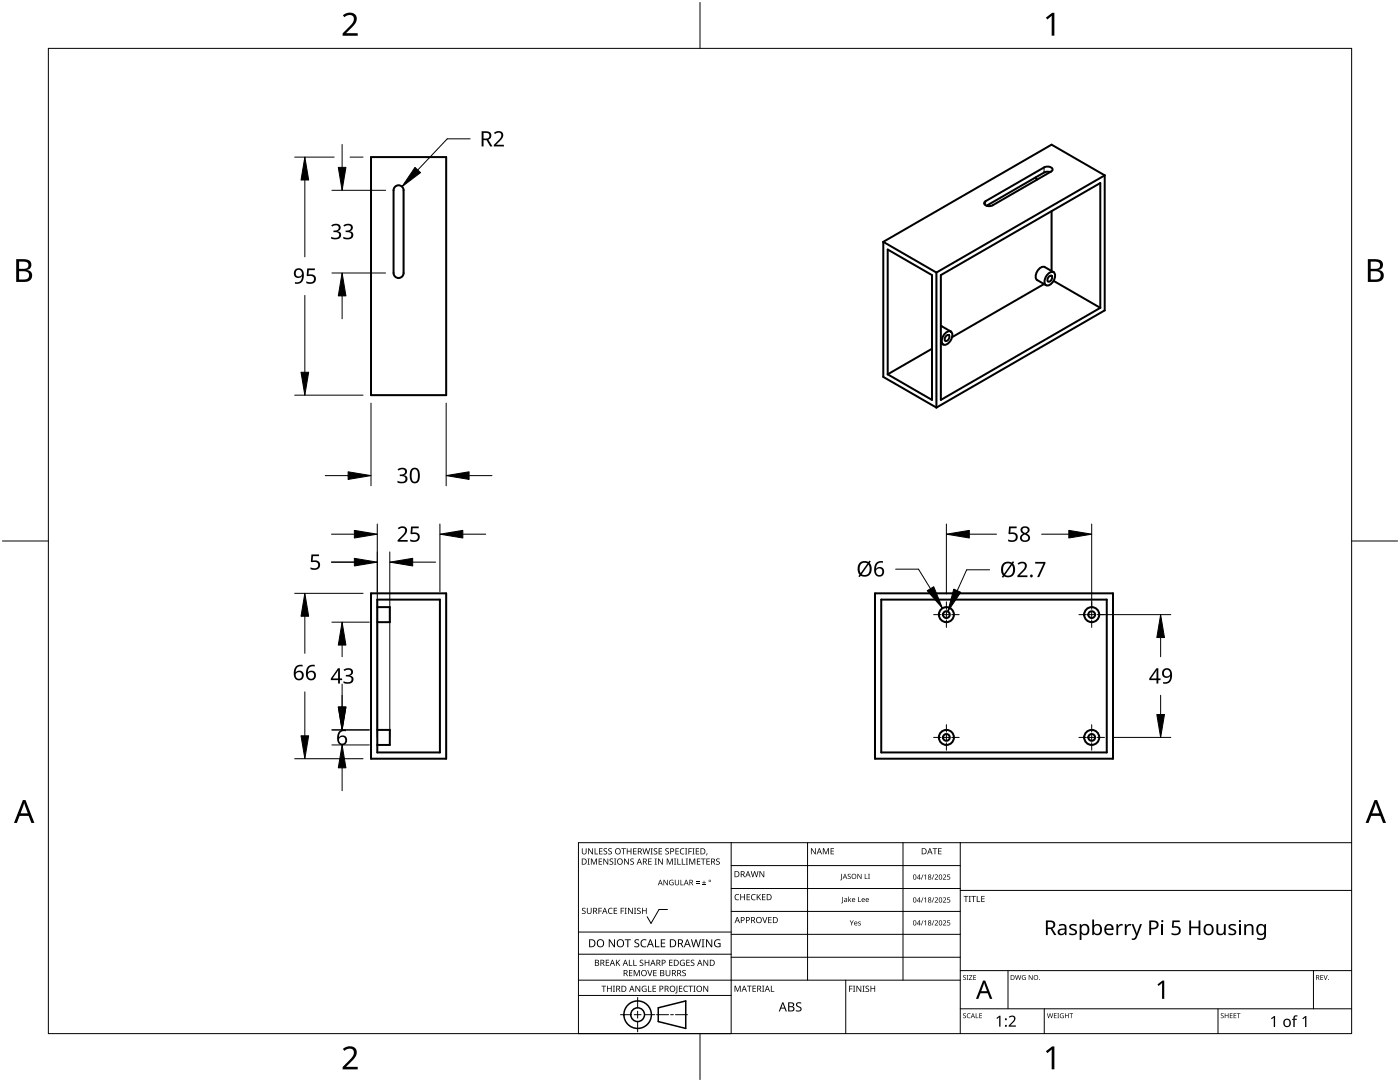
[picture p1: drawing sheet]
<svg xmlns="http://www.w3.org/2000/svg" width="279mm" height="216mm" viewBox="0 0 279 216" stroke-linecap="round" stroke-linejoin="round" font-family="sans-serif">
<g fill="none" stroke="#000" stroke-width=".4">
<path d="M74 31.3h15v47.5h-15zM78.8 37.3a1 1 0 0 1 1.1-.3 1 1 0 0 1 .6 1v16.5a1 1 0 0 1-1 1 1 1 0 0 1-1-1v-16.5zM206.7 35.4l.3 .5M209.6 34.3h-.5l-.7 .1-11.5 6.7M220.5 35l-33.6 19.4M220.5 35l-10.6-6.1-33.6 19.4M220.5 35v26.9l-33.6 19.4M176.3 48.3v26.9l10.6 6.1M176.3 48.3l10.6 6.1M177.2 49.8l8.8 5.1v24.9l-8.8-5.1zM186.9 54.4v26.9M187.8 54.9l31.8-18.4v24.9l-31.8 18.4z"/>
<path d="M196.5 40.3l12.3-7a.85 .85 0 0 1 1.2 .7l-12.3 7.1a.85 .85 0 0 1-1.3-.7zM208.4 56.7l-18.4 10.6M209 54.8a.92 .92 0 0 1 1.5-.3 2.01 2.01 0 0 1-1.5 2.5 .84 .84 0 0 1-.4-1.4zM209.4 55.1l.4-.1a.78 .78 0 0 1-.6 1.2 .75 .75 0 0 1 .2-1.1zM209.9 42.1v12M210.3 54.3l-1.8-1a1.8 1.8 0 0 0-1.7 2.4l2 1.2M210.3 56l9.3 5.4M186 69.6l-8.8 5.1M187.8 65.1l2 1M187.8 68.5l.5 .2M187.9 68.5l-.1 .1M188.5 66.6a.92 .92 0 0 1 1.5-.2 2.01 2.01 0 0 1-1.5 2.4 .84 .84 0 0 1-.4-1.4z"/>
<path d="M188.9 67l.4-.1a.78 .78 0 0 1-.6 1.1 .75 .75 0 0 1 .2-1zM74 118.4h15v33h-15zM75.3 119.6h12.5v30.5h-12.5zM174.6 118.4h47.5v33h-47.5zM175.9 119.6h45v30.5h-45zM75.3 121.1h2.5v3h-2.5M75.3 145.6h2.5v3h-2.5"/>
<circle cx="188.9" cy="122.6" r=".67"/>
<circle cx="188.9" cy="122.6" r="1.5"/>
<circle cx="217.9" cy="122.6" r=".67"/>
<circle cx="217.9" cy="122.6" r="1.5"/>
<circle cx="188.9" cy="147.1" r=".67"/>
<circle cx="188.9" cy="147.1" r="1.5"/>
<circle cx="217.9" cy="147.1" r=".67"/>
<circle cx="217.9" cy="147.1" r="1.5"/>
</g>
<path d="M208.4 33.4v1M196.7 40.1v.9" fill="none" stroke="#000" stroke-width=".2"/>
<path d="M9.7 9.7h260v196.5h-260z" fill="none" stroke="#000" stroke-width=".2"/>
<path d="M139.7 .5v9.2M.5 108h9.2M269.7 108h9.2M139.7 206.2v9.2" fill="none" stroke="#000" stroke-width=".2"/>
<g fill="#000">
<path d="M68.4 3.1a1.64 1.64 0 0 1 2.8 .4 2.52 2.52 0 0 1-1.2 2.2l-.9 .9h2.3v.5h-3v-.4l1.2-1.2a1.95 1.95 0 0 0 .9-2.2 1.23 1.23 0 0 0-1.8 .1zM208.7 3.5l1.3-.9h.4v4.5h-.5v-4l-.9 .8zM68.4 209.3a1.64 1.64 0 0 1 2.8 .4 2.52 2.52 0 0 1-1.2 2.2l-.9 1h2.3v.5h-3v-.5l1.2-1.2a1.95 1.95 0 0 0 .9-2.1 1.23 1.23 0 0 0-1.8 .1zM208.7 209.8l1.3-1h.4v4.6h-.5v-4l-.9 .7z"/>
<path d="M3.2 51.7h1.3a1.28 1.28 0 0 1 1.7 1.3 1.04 1.04 0 0 1-.8 .9 1.23 1.23 0 0 1 1 1.5 1.23 1.23 0 0 1-1.6 .9h-1.6zM3.8 54.1v1.7h.9a.86 .86 0 0 0 1.1-.9 .86 .86 0 0 0-1.1-.8zM3.8 52.2v1.4h.8a.78 .78 0 0 0 1.1-.7 .78 .78 0 0 0-1.1-.7z"/>
<path d="M273 51.7h1.3a1.28 1.28 0 0 1 1.7 1.3 1.04 1.04 0 0 1-.9 .9 1.23 1.23 0 0 1 1 1.5 1.23 1.23 0 0 1-1.5 .9h-1.6zM273.6 54.1v1.7h.9a.86 .86 0 0 0 1.1-.9 .86 .86 0 0 0-1.2-.8zM273.6 52.2v1.4h.8a.78 .78 0 0 0 1-.7 .78 .78 0 0 0-1.1-.7z"/>
<path d="M4.6 159.6h.5l1.8 4.6h-.6l-.6-1.4h-1.8l-.5 1.4h-.6zM4.8 160.2l-.7 2.1h1.4z"/>
<path d="M274.3 159.6h.5l1.8 4.6h-.6l-.5-1.4h-1.8l-.6 1.4h-.6zM274.6 160.2l-.7 2.1h1.4z"/>
</g>
<g fill="none" stroke="#000" stroke-width=".2">
<path d="M145.9 168.1v38.1h-30.5v-38.1h154.3M145.9 172.7h45.7M145.9 177.3h45.7M161.2 168.1v27.5M180.2 168.1v27.5M191.6 168.1v38.1M191.6 177.7h78.1M115.4 198.6h30.5M115.4 195.6h76.2M115.4 190.4h30.5M115.4 186h30.5M127.3 199v2.1"/>
<path d="M133.2 181.5h-1.7l-1.6 2.8-.7-1.4M145.9 181.9h45.7M145.9 186.4h45.7M145.9 191h45.7M168.8 195.6v10.6M191.6 193.7h78.1M201.2 193.7v7.6M262.1 193.7v7.6M123.8 202.5h2.1M126.6 202.5h1.3M127.3 201.8v1.4M127.3 203.8v2.1"/>
<path d="M128.6 202.5h2.1M131 202.5h2.4M133.8 202.5h.6M134.8 202.5h2.4M191.6 201.3h78.1M208.4 201.3v4.9M243.1 201.3v4.9"/>
</g>
<g fill="#000">
<path d="M116.1 169.3h.2v.8a.32 .32 0 0 0 .3 .3 .32 .32 0 0 0 .3-.3v-.8h.2v.8a.47 .47 0 0 1-.5 .4 .47 .47 0 0 1-.5-.5zM117.3 171.3h.4l-.1 .1v1l.1 .1h-.4l.1-.1v-1zM117.4 169.3h.2l.6 1v-1h.1v1.2h-.1l-.7-1v1h-.1zM117.9 171.3h.3l.3 1 .4-1h.2v1.2h-.1v-1l-.4 1h-.1l-.4-1v1h-.2zM118.7 169.3h.1v1h.6v.2h-.7zM119.5 171.3h.7v.1h-.6v.4h.5v.2h-.5v.4h.6v.1h-.7zM119.6 169.3h.6v.1h-.5v.4h.5v.1h-.5v.4h.5v.2h-.6zM120.5 169.4l.4-.1h.3l-.1 .1a.25 .25 0 0 0-.4-.1 .25 .25 0 0 0 0 .4 .4 .4 0 0 1 .5 .3 .4 .4 0 0 1-.3 .5 .4 .4 0 0 1-.5-.2h.2a.27 .27 0 0 0 .4-.1 .27 .27 0 0 0-.3-.3l-.2-.2zM120.4 171.3h.2l.6 1v-1h.2v1.2h-.2l-.6-1v1h-.2zM121.4 169.4l.5-.1h.2v.1a.25 .25 0 0 0-.4-.1 .25 .25 0 0 0 0 .4 .4 .4 0 0 1 .4 .3 .4 .4 0 0 1-.2 .5 .4 .4 0 0 1-.5-.2h.1a.27 .27 0 0 0 .5-.1 .27 .27 0 0 0-.4-.3l-.2-.2zM121.7 171.4l.4-.1 .3 .1-.1 .1a.25 .25 0 0 0-.4-.1 .25 .25 0 0 0 0 .4 .4 .4 0 0 1 .5 .3 .4 .4 0 0 1-.3 .5 .4 .4 0 0 1-.5-.3l.2 .1a.27 .27 0 0 0 .4-.2 .27 .27 0 0 0-.3-.3l-.2-.2zM122.5 171.3h.5l-.2 .1v1l.2 .1h-.5l.2-.1v-1z"/>
<path d="M124 169.3h.9v.1h-.4v1.1h-.1v-1.1h-.4zM124.6 171.3h.1l.7 1v-1h.1v1.2h-.2l-.6-1v1h-.1zM125.1 169.3h.1v.5h.7v-.5h.1v1.2h-.1v-.6h-.7v.6h-.1zM125.8 171.4l.5-.1 .2 .1v.1a.25 .25 0 0 0-.4-.1 .25 .25 0 0 0 0 .4 .4 .4 0 0 1 .4 .3 .4 .4 0 0 1-.2 .5 .4 .4 0 0 1-.5-.3l.1 .1a.27 .27 0 0 0 .5-.2 .27 .27 0 0 0-.4-.3l-.2-.2zM126.4 169.3h.6v.1h-.5v.4h.5v.1h-.5v.4h.5v.2h-.6zM128.2 169.3h.2l.2 1 .3-1h.2l.2 1 .3-1h.1l-.3 1.2h-.1l-.3-1.1-.3 1.1h-.2zM129.4 171.3h.6v.1h-.5v.4h.5v.2h-.5v.4h.5v.1h-.6zM129.8 169.3h.5l-.2 .1v1l.2 .1h-.5l.2-.1v-1zM130.7 171.3h.4l-.1 .1v1l.1 .1h-.4l.1-.1v-1zM130.5 169.4l.4-.1h.3l-.1 .1a.25 .25 0 0 0-.4-.1 .25 .25 0 0 0 0 .4 .4 .4 0 0 1 .5 .3 .4 .4 0 0 1-.3 .5 .4 .4 0 0 1-.5-.2h.2a.27 .27 0 0 0 .4-.1 .27 .27 0 0 0-.3-.3l-.2-.2zM131.4 169.3h.7v.1h-.5v.4h.5v.1h-.5v.4h.5v.2h-.7zM131.3 171.3h.2l.7 1-.1-1h.2v1.2h-.2l-.6-1v1h-.2z"/>
<path d="M132.4 175.6h.2l.6 .9v-.9h.1v1h-.2l-.6-.9v.9h-.1zM132.8 169.4l.4-.1h.3l-.1 .1a.25 .25 0 0 0-.3-.1 .25 .25 0 0 0 0 .4 .4 .4 0 0 1 .4 .3 .4 .4 0 0 1-.3 .5 .4 .4 0 0 1-.4-.2h.1a.27 .27 0 0 0 .5-.1 .27 .27 0 0 0-.4-.3l-.2-.2zM133.1 171.3h.2l.4 1 .4-1h.2v1.2h-.2v-1l-.4 1h-.1l-.4-1v1h-.1zM133.7 175.7l.5-.2 .2 .1v.1a.45 .45 0 0 0-.7 .4 .45 .45 0 0 0 .6 .4v-.3h-.2v-.1h.3v.5a.6 .6 0 0 1-.8-.1 .6 .6 0 0 1 .1-.8zM134.5 171.3h.4l-.1 .1v1l.1 .1h-.4l.2-.1v-1zM135.2 171.3h.1v1.1h.6v.1h-.7zM134.8 169.3h.7v.1h-.6v.4h.5v.1h-.5v.4h.6v.2h-.7zM134.7 175.6h.1v.7a.28 .28 0 0 0 .3 .2 .28 .28 0 0 0 .3-.2v-.7h.1v.7a.42 .42 0 0 1-.4 .4 .42 .42 0 0 1-.4-.4zM135.8 175.6h.1v.9h.5v.1h-.6zM136.1 171.3h.1v1.1h.6v.1h-.7zM135.8 169.4l.5-.2 .3 .1-.1 .1a.49 .49 0 0 0-.7 .5 .49 .49 0 0 0 .8 .4 .52 .52 0 0 1-.7 .1 .52 .52 0 0 1-.2-.6zM136.7 169.3h.5l-.2 .1v1l.2 .1h-.5l.2-.1v-1z"/>
<path d="M136.9 171.3h.4l-.1 .1v1l.1 .1h-.4l.1-.1v-1zM137.4 169.3h.7v.1h-.6v.4h.5v.2h-.5v.5h-.1zM137.5 171.3h.3l.3 1 .4-1h.3v1.2h-.2v-1l-.4 1h-.1l-.4-1v1h-.2zM138.2 169.3h.4l-.1 .1v1l.1 .1h-.4l.1-.1v-1zM138.9 176.2h.7v.1h-.7zM138.9 175.9h.7v.1h-.7zM138.9 169.3h.6v.1h-.5v.4h.5v.1h-.5v.4h.5v.2h-.6zM139.1 171.3h.7v.1h-.6v.4h.5v.2h-.5v.4h.6v.1h-.7zM140.1 176.5h.8v.1h-.8zM139.9 171.3h.9v.1h-.4v1.1h-.1v-1.1h-.4zM140.4 175.7h.2v.3h.3v.2h-.3v.3h-.2v-.3h-.3v-.2h.3zM141 170.3h.2l-.3 .4z"/>
<path d="M141 171.3h.7v.1h-.6v.4h.5v.2h-.5v.4h.6v.1h-.7zM143 171.4l.4-.1 .2 .1v.1a.25 .25 0 0 0-.4-.1 .25 .25 0 0 0 0 .4 .4 .4 0 0 1 .5 .3 .4 .4 0 0 1-.3 .5 .4 .4 0 0 1-.5-.3l.2 .1a.27 .27 0 0 0 .4-.2 .27 .27 0 0 0-.3-.3l-.3-.2zM146.8 178.6l.4-.2 .3 .1v.1a.49 .49 0 0 0-.7 .4 .49 .49 0 0 0 .7 .5 .52 .52 0 0 1-.7 0 .52 .52 0 0 1-.2-.6zM147.7 178.4h.2v.5h.6v-.5h.2v1.2h-.2v-.5h-.6v.5h-.2zM149 178.4h.7v.1h-.5v.4h.4v.2h-.4v.4h.5v.1h-.7zM150 178.6l.5-.2 .3 .1-.1 .1a.49 .49 0 0 0-.7 .4 .49 .49 0 0 0 .8 .5 .52 .52 0 0 1-.7 0 .52 .52 0 0 1-.2-.6zM149.8 173.8h.2l.2 1.1 .3-1.1h.2l.3 1.1 .2-1.1h.2l-.3 1.2h-.2l-.3-1-.3 1h-.1zM151 178.4h.2v.6l.5-.6h.2l-.5 .5 .5 .7h-.2l-.4-.6-.1 .6h-.2zM151.6 173.8h.1l.7 1v-1h.1v1.2h-.2l-.6-1v1h-.1zM152.1 178.4h.7v.1h-.6v.4h.5v.2h-.5v.4h.6v.1h-.7zM161.8 169.3h.2l.7 1v-1h.1v1.2h-.2l-.6-1v1h-.2zM164.2 169.3h.2l.4 .9 .4-.9h.2v1.2h-.1v-1.1l-.4 1.1h-.1l-.4-1.1v1.1h-.2z"/>
<path d="M165.8 169.3h.6v.1h-.5v.4h.5v.1h-.5v.4h.5v.2h-.6zM167.9 174.4h.1v1l-.3 .3v-.2l.2-.1zM169.3 178.9h.1v.7l.5-.4-.3 .3 .3 .5-.4-.4-.1 .4h-.1zM169.2 174.5l.4-.1h.2l-.1 .1a.24 .24 0 0 0-.3-.1 .24 .24 0 0 0-.1 .3 .24 .24 0 0 0 .3 .2 .32 .32 0 0 1 .1 .5 .32 .32 0 0 1-.5-.2v.1a.26 .26 0 0 0 .4 0 .26 .26 0 0 0 0-.3 .26 .26 0 0 0-.3-.1zM171.3 179h.1v.9h.4v.1h-.5zM171.1 174.4h.2l.5 .8v-.8h.1v1h-.1l-.6-.9v.9h-.1zM172.6 174.4h.1v.9h.5v.1h-.6zM173.2 174.4h.4l-.1 .1v.8l.1 .1h-.4l.2-.1v-.8zM184.2 174.5h.1l-.4 1h-.1zM184.2 179.1h.1l-.4 1h-.1zM184.4 174.7l.4-.2v1h-.1v-.9l-.2 .2zM186.3 174.5h.2l-.4 1h-.1z"/>
<path d="M186.3 179.1h.2l-.4 1h-.1zM186.1 169.3h.9v.1h-.3v1.1h-.2v-1.1h-.4zM186.5 174.6a.37 .37 0 0 1 .6 0 .37 .37 0 0 1-.2 .6l-.2 .2h.5v.1h-.7l.3-.4a.27 .27 0 0 0 .3-.3 .27 .27 0 0 0-.4-.2zM187.2 169.3h.7v.1h-.5v.4h.5v.1h-.5v.4h.5v.2h-.7zM188.2 174.6a.37 .37 0 0 1 .6 0 .37 .37 0 0 1-.3 .6l-.2 .2h.5v.1h-.6l.2-.4a.27 .27 0 0 0 .3-.3 .27 .27 0 0 0-.4-.2zM189.1 174.5h.5v.1h-.4v.3a.34 .34 0 0 1 .4 .2 .34 .34 0 0 1-.1 .4 .34 .34 0 0 1-.5-.1 .27 .27 0 0 0 .4 .1 .27 .27 0 0 0 .1-.4 .27 .27 0 0 0-.4-.1zM189.1 179.1h.5v.1h-.4v.3a.34 .34 0 0 1 .4 .1 .34 .34 0 0 1-.1 .5 .34 .34 0 0 1-.5-.2 .27 .27 0 0 0 .4 .1 .27 .27 0 0 0 .1-.3 .27 .27 0 0 0-.4-.1zM192.3 178.8h.9v.1h-.3v1.1h-.2v-1.1h-.4zM193.3 178.8h.5l-.2 .1v1l.2 .1h-.5l.2-.1v-1zM193.8 178.8h1v.1h-.4v1.1h-.2v-1.1h-.4zM194.9 178.8h.2v1.1h.5v.1h-.7zM195.8 178.8h.7v.1h-.5v.4h.5v.1h-.5v.5h.5v.1h-.7z"/>
<path d="M116.2 181.3l.4-.2 .3 .1-.1 .1a.25 .25 0 0 0-.4-.1 .25 .25 0 0 0 0 .4 .4 .4 0 0 1 .5 .3 .4 .4 0 0 1-.3 .5 .4 .4 0 0 1-.5-.2h.2a.27 .27 0 0 0 .4-.1 .27 .27 0 0 0-.3-.3l-.2-.2zM117.1 181.1h.2v.8a.32 .32 0 0 0 .3 .3 .32 .32 0 0 0 .3-.3v-.8h.2v.8a.47 .47 0 0 1-.5 .5 .47 .47 0 0 1-.5-.5zM119.4 181.1h.7v.2h-.5v.4h.5v.1h-.5v.6h-.2zM120 196.7h1v.1h-.4v1.1h-.2v-1.1h-.4zM120.9 191.5h.7v.1h-.6v.4h.5v.2h-.5v.4h.6v.1h-.7zM121.5 181.3l.4-.2 .4 .1-.1 .1a.49 .49 0 0 0-.7 .5 .49 .49 0 0 0 .7 .4 .52 .52 0 0 1-.6 .1 .52 .52 0 0 1-.3-.6zM121.1 196.7h.2v.5h.6v-.5h.2v1.2h-.2v-.6h-.6v.6h-.2zM121.5 187.4h.2l.9 1.3v-1.3h.1v1.6h-.2l-.8-1.3v1.3h-.2zM122.3 196.7h.4l-.1 .1v1l.1 .1h-.4l.2-.1v-1zM122.5 181.1h.7v.2h-.6v.4h.5v.1h-.5v.4h.6v.2h-.7zM122.9 191.5h.2v.6l.5-.6h.2l-.5 .5 .5 .7h-.2l-.4-.6-.1 .6h-.2zM123.9 181.1h.6v.2h-.5v.4h.5v.1h-.5v.6h-.1z"/>
<path d="M124.7 181.1h.4l-.2 .2v.9l.2 .2h-.4l.1-.2v-.9zM124.7 187.4h1.2v.2h-.5v1.4h-.2v-1.4h-.5zM125.5 191.5h.2v1.1h.5v.1h-.7zM125.5 193.6h.7v.1h-.5v.4h.5v.1h-.5v.4h.5v.2h-.7zM125.3 181.1h.2l.7 1.1-.1-1.1h.2v1.3h-.2l-.6-1v1h-.2zM126.4 191.5h.1v1.1h.6v.1h-.7zM126.5 181.1h.5l-.2 .2v.9l.2 .2h-.5l.2-.2v-.9zM126.5 193.6h.2l.4 1 .4-1h.2v1.2h-.2v-1.1l-.4 1.1h-.1l-.4-1.1v1.1h-.1zM126.7 187.6l.3-.2 .6 .1-.2 .1a.33 .33 0 0 0-.6 .2 .33 .33 0 0 0 .4 .4 .47 .47 0 0 1 .4 .6 .47 .47 0 0 1-.7 .2h-.3v-.2h.2a.35 .35 0 0 0 .6-.2 .35 .35 0 0 0-.5-.4l-.3-.2zM126.8 196.7h.2l.6 1v-1h.2v1.2h-.2l-.7-1 .1 1h-.2zM127.2 181.3l.4-.2 .3 .1-.1 .1a.25 .25 0 0 0-.4-.1 .25 .25 0 0 0 0 .4 .4 .4 0 0 1 .5 .3 .4 .4 0 0 1-.3 .5 .4 .4 0 0 1-.5-.2h.2a.27 .27 0 0 0 .4-.1 .27 .27 0 0 0-.3-.3l-.2-.2zM127.7 191.6l.4-.1 .3 .1-.1 .1a.25 .25 0 0 0-.3-.1 .25 .25 0 0 0 0 .4 .4 .4 0 0 1 .4 .3 .4 .4 0 0 1-.3 .5 .4 .4 0 0 1-.4-.3l.1 .1a.27 .27 0 0 0 .5-.2 .27 .27 0 0 0-.4-.3l-.2-.2z"/>
<path d="M128 187.6l.6-.2 .4 .1-.1 .2a.63 .63 0 0 0-.9 .5 .63 .63 0 0 0 1 .6v.2a.83 .83 0 0 1-1.1-.3 .83 .83 0 0 1 .1-1.1zM128.2 196.8l.6-.1 .2 .1v.1a.5 .5 0 0 0-.8 .4 .5 .5 0 0 0 .7 .5v-.4h-.3v-.1h.4v.6a.66 .66 0 0 1-.8-.2 .66 .66 0 0 1 0-.9zM128.1 181.1h.2v.6h.6v-.6h.2v1.3h-.2v-.6h-.6v.6h-.2zM129.2 193.6h.1l.4 1 .3-1h.2l-.4 1.2h-.2zM129.3 196.7h.2v1.1h.5v.1h-.7zM128.7 191.5h.1v.5h.6v-.5h.2v1.2h-.2v-.5h-.6v.5h-.1zM130.7 187.4h.2v1.4h.7v.2h-.9zM130.2 196.7h.7v.1h-.5v.4h.5v.1h-.5v.5h.5v.1h-.7zM130.4 193.6h.6v.1h-.5v.4h.5v.1h-.5v.4h.5v.2h-.6zM131.9 187.4h.9v.2h-.7v.5h.6v.2h-.6v.5h.7v.2h-.9zM132.8 193.6h.2v.7a.32 .32 0 0 0 .3 .4 .32 .32 0 0 0 .3-.4v-.7h.2v.7a.47 .47 0 0 1-.5 .5 .47 .47 0 0 1-.5-.5zM133.5 191.5h.7v.1h-.5v.4h.5v.2h-.5v.4h.5v.1h-.7z"/>
<path d="M135 196.7h.2v1.3l-.1 .2h-.3l-.1-.1 .3-.2zM135.5 196.7h.7v.1h-.5v.4h.4v.1h-.4v.5h.5v.1h-.7zM135.8 191.7l.5-.2 .4 .1-.1 .1a.5 .5 0 0 0-.8 .4 .5 .5 0 0 0 .7 .5v-.4h-.2v-.1h.4v.6a.66 .66 0 0 1-.9-.1 .66 .66 0 0 1 0-.9zM136.2 193.7l.4-.2 .3 .1-.1 .1a.25 .25 0 0 0-.4-.1 .25 .25 0 0 0 0 .4 .4 .4 0 0 1 .5 .3 .4 .4 0 0 1-.3 .5 .4 .4 0 0 1-.5-.2h.2a.27 .27 0 0 0 .5-.1 .27 .27 0 0 0-.4-.3l-.2-.2zM136.5 196.8l.5-.1 .3 .1-.1 .1a.49 .49 0 0 0-.7 .4 .49 .49 0 0 0 .8 .4 .52 .52 0 0 1-.7 .1 .52 .52 0 0 1-.2-.6zM137 191.5h.6v.1h-.5v.4h.5v.2h-.5v.4h.5v.1h-.6zM137.4 196.7h.9v.1h-.4v1.1h-.1v-1.1h-.4zM137.9 191.6l.4-.1 .3 .1-.1 .1a.25 .25 0 0 0-.4-.1 .25 .25 0 0 0 0 .4 .4 .4 0 0 1 .5 .3 .4 .4 0 0 1-.3 .5 .4 .4 0 0 1-.5-.3l.2 .1a.27 .27 0 0 0 .4-.2 .27 .27 0 0 0-.3-.3l-.2-.2zM138.4 196.7h.4l-.1 .1v1l.1 .1h-.4l.1-.1v-1zM137.9 187.4h.2l.3 1.4 .4-1.4h.2l.4 1.4 .3-1.4h.2l-.4 1.6h-.2l-.4-1.3-.4 1.3h-.2zM140 187.4h.6l-.2 .2v1.3l.2 .1h-.6l.2-.1v-1.3zM140.4 196.7h.1l.7 1v-1h.1v1.2h-.1l-.7-1v1h-.1z"/>
<path d="M140.4 191.5h.2l.6 1v-1h.1v1.2h-.1l-.7-1v1h-.1zM140.9 187.4h.2l.9 1.3v-1.3h.1v1.6h-.2l-.8-1.3v1.3h-.2zM142.7 187.6l.7-.2 .4 .1-.1 .2a.65 .65 0 0 0-1 .5 .65 .65 0 0 0 .9 .6v-.4h-.3v-.2h.5v.7a.86 .86 0 0 1-1.1-.1 .86 .86 0 0 1 0-1.2zM146.6 196.7h.2l.4 1 .4-1h.2v1.2h-.1v-1.1l-.4 1.1h-.2l-.4-1.1v1.1h-.1zM149.1 196.7h.9v.1h-.4v1.1h-.1v-1.1h-.4zM150.2 196.7h.7v.1h-.6v.4h.5v.1h-.5v.5h.6v.1h-.7zM152.1 183h.2l.3 1 .4-1h.1l-.4 1.2h-.1zM152.1 196.7h.4l-.1 .1v1l.1 .1h-.4l.1-.1v-1zM153.8 196.7h.2v1.1h.5v.1h-.7zM153.3 183h.7v.1h-.5v.4h.5v.1h-.5v.5h.5v.1h-.7zM168.1 179h.1v1l-.3 .3v-.2l.2-.1zM169.5 196.7h.6v.1h-.5v.5h.5v.1h-.5v.5h-.1z"/>
<path d="M169.6 183.6h.1l.3 .5 .2-.5h.2l-.4 .7v.4h-.1v-.4zM170.2 196.7h.5l-.2 .1v1l.2 .1h-.5l.2-.1v-1zM171.3 184l.5-.1-.4 .1v.1a.28 .28 0 0 1 .4 .2 .28 .28 0 0 1-.2 .4 .28 .28 0 0 1-.3-.2l.1 .1a.18 .18 0 0 0 .2 0 .18 .18 0 0 0 .1-.3 .18 .18 0 0 0-.3 0zM170.9 196.7h.2l.6 1v-1h.2v1.2h-.2l-.6-1v1h-.2zM172.1 196.7h.5l-.2 .1v1l.2 .1h-.5l.2-.1v-1zM172.8 196.8l.4-.1h.2v.2a.25 .25 0 0 0-.4-.1 .25 .25 0 0 0 0 .4 .4 .4 0 0 1 .5 .3 .4 .4 0 0 1-.3 .4 .4 .4 0 0 1-.5-.2l.2 .1a.27 .27 0 0 0 .4-.2 .27 .27 0 0 0-.3-.3l-.3-.2zM173.7 196.7h.2v.5h.6v-.5h.2v1.2h-.2v-.6h-.6v.6h-.2zM184.2 183.6h.1l-.4 1.1h-.1zM184.4 179.3l.4-.2v1h-.1v-.9l-.2 .2zM184.4 183.9l.4-.3v1.1h-.1v-.9l-.2 .1zM186.3 183.6h.2l-.4 1.1h-.1zM186.5 179.2a.37 .37 0 0 1 .6 0 .37 .37 0 0 1-.2 .6l-.2 .2h.5v.1h-.7l.3-.4a.27 .27 0 0 0 .3-.3 .27 .27 0 0 0-.4-.2z"/>
<path d="M186.5 183.7a.37 .37 0 0 1 .6 .1 .37 .37 0 0 1-.2 .5l-.2 .2h.5v.2h-.7l.3-.4a.27 .27 0 0 0 .3-.3 .27 .27 0 0 0-.4-.2zM188.2 179.2a.37 .37 0 0 1 .6 0 .37 .37 0 0 1-.3 .6l-.2 .2h.5v.1h-.6l.2-.4a.27 .27 0 0 0 .3-.3 .27 .27 0 0 0-.4-.2zM188.2 183.7a.37 .37 0 0 1 .6 .1 .37 .37 0 0 1-.3 .5l-.2 .2h.5v.2h-.6l.2-.4a.27 .27 0 0 0 .3-.3 .27 .27 0 0 0-.4-.2zM189.1 183.6h.5v.2h-.4v.3a.34 .34 0 0 1 .4 .1 .34 .34 0 0 1-.1 .5 .34 .34 0 0 1-.5-.2 .27 .27 0 0 0 .4 .1 .27 .27 0 0 0 .1-.4 .27 .27 0 0 0-.4 0zM192.2 194.7l.4-.1h.2l-.1 .1a.24 .24 0 0 0-.3 0 .24 .24 0 0 0-.1 .3 .24 .24 0 0 0 .4 .1 .31 .31 0 0 1 0 .4 .31 .31 0 0 1-.5-.1 .24 .24 0 0 0 .3 .1 .24 .24 0 0 0 .1-.3l-.4-.3zM192.9 194.6h.4l-.1 .1v.7l.1 .1h-.4l.1-.1v-.7zM193.4 194.6h.6l-.5 .8h.6v.1h-.7l.5-.8h-.5zM194.2 194.6h.6v.1h-.4v.3h.4v.1h-.4v.3h.4v.1h-.6zM202.6 194.6h.1l.2 .8 .2-.8h.2l.2 .8 .2-.8h.1l-.2 .9h-.2l-.2-.8-.2 .8h-.2zM204 194.7l.4-.1h.3l-.1 .1a.4 .4 0 0 0-.6 .4 .4 .4 0 0 0 .6 .3v-.3l-.2-.1h.3v.5a.53 .53 0 0 1-.7-.1 .53 .53 0 0 1 0-.7zM205.3 194.6h.1l.6 .8v-.8h.1v.9h-.2l-.5-.8v.8h-.1zM213.5 184.6a1.29 1.29 0 0 1 1.4-.1l-.1 .3-.5-.1a.35 .35 0 0 0-.6 .1 .35 .35 0 0 0 .4 .5h.2a.66 .66 0 0 1 .6 .8 .66 .66 0 0 1-.8 .5l-.7-.1v-.3l.7 .1 .4-.1v-.4l-.4-.2a.65 .65 0 0 1-.6-1z"/>
<path d="M222.8 184.4h.3v.4l.4-.4h.6l-.1 .3h-.5l-.3 .3v1.6h-.4zM224.5 184.4h.3v.4l.4-.4h.6l-.1 .3h-.5l-.3 .3-.1 1.6h-.3zM225.8 184.4h.4l.7 1.8 .6-1.8h.4l-.9 2.5a.83 .83 0 0 1-1.1 .6v-.3h.5l.3-.6zM231 196.4l1-.7h.4v3.6h-.5v-3.2l-.7 .6zM234 183.7h1.4v.3h-1.1l-.1 .8a.98 .98 0 0 1 1.5 .8 .98 .98 0 0 1-1.4 1l-.5-.1v-.4a.84 .84 0 0 0 .9 .2 .84 .84 0 0 0 .6-.8 .81 .81 0 0 0-1.2-.3l-.2-.2zM237.3 183.7h.4v1.2h1.5v-1.2h.4v2.9h-.4v-1.4h-1.5v1.4h-.4zM242.8 184.4h.3v1.4a.59 .59 0 0 0 .7 .5 .59 .59 0 0 0 .5-.8v-1.1h.3v2.2h-.3v-.3a.84 .84 0 0 1-.9 .3 .84 .84 0 0 1-.6-.8zM245.3 184.6a1.29 1.29 0 0 1 1.4-.1l-.1 .3-.5-.1a.35 .35 0 0 0-.6 .1 .35 .35 0 0 0 .4 .5h.2a.66 .66 0 0 1 .6 .8 .66 .66 0 0 1-.8 .5l-.7-.1v-.3l.7 .1 .4-.1v-.4l-.5-.2a.65 .65 0 0 1-.5-1zM248.3 184.4h.3l.1 .3a.83 .83 0 0 1 .9-.3 .83 .83 0 0 1 .6 .8v1.4h-.4v-1.4a.59 .59 0 0 0-.7-.5 .59 .59 0 0 0-.4 .7v1.2h-.4zM263.5 194.6h.6v.1h-.5v.3h.4v.1h-.4v.3h.5v.1h-.6zM264.1 194.6h.2l.2 .8 .3-.8h.2l-.4 .9h-.1zM158.9 200.2l.4-.2 .6 .1v.2l-.3-.1a.34 .34 0 0 0-.5 .2 .34 .34 0 0 0 .4 .4 .55 .55 0 0 1 .5 .7 .55 .55 0 0 1-.8 .3h-.4v-.3l.4 .1a.36 .36 0 0 0 .6-.2 .36 .36 0 0 0-.5-.4l-.4-.3z"/>
<path d="M192.2 202.3l.4-.1h.2l-.1 .1a.24 .24 0 0 0-.3 0 .24 .24 0 0 0-.1 .3 .24 .24 0 0 0 .4 .1 .31 .31 0 0 1 0 .5 .31 .31 0 0 1-.5-.2 .24 .24 0 0 0 .3 .1 .24 .24 0 0 0 .1-.3l-.4-.2zM193.1 202.3l.3-.1h.3l-.1 .1a.39 .39 0 0 0-.5 .4 .39 .39 0 0 0 .5 .3 .46 .46 0 0 1-.6 0 .46 .46 0 0 1 .1-.7zM194.7 202.2h.1v.8h.5v.2h-.6zM195.4 202.2h.6v.1h-.4v.3h.4v.1h-.4v.4h.4v.1h-.6zM198.9 203.1l.5-.4h.3v2.2h-.3v-1.9l-.4 .3zM201.3 202.9a.76 .76 0 0 1 1.2 0 .76 .76 0 0 1-.3 1.1l-.6 .6h1.1v.3h-1.4v-.3l.8-.8a.52 .52 0 0 0 .2-.8 .52 .52 0 0 0-.8 .1zM209 202.2h.1l.2 .8 .2-.8h.1l.3 .8 .2-.8h.1l-.3 1h-.1l-.2-.9-.3 .9h-.1zM210.3 202.2h.6v.1h-.4v.3h.3v.1h-.3v.4h.4v.1h-.6zM211 202.2h.4l-.2 .1v.8l.2 .1h-.4l.1-.1v-.8zM211.6 202.3l.7-.1-.1 .1a.4 .4 0 0 0-.6 .4 .4 .4 0 0 0 .6 .3v-.2l-.2-.2h.3v.5a.53 .53 0 0 1-.7-.1 .53 .53 0 0 1 0-.7zM212.5 202.2h.2v.4h.5v-.4h.1v1h-.1v-.5h-.5v.5h-.2zM213.4 202.2h.8v.1h-.3v.9h-.2v-.9h-.3z"/>
<path d="M243.7 202.3l.3-.1h.2v.1a.24 .24 0 0 0-.3 0 .24 .24 0 0 0-.1 .3 .24 .24 0 0 0 .3 .1 .31 .31 0 0 1 0 .5 .31 .31 0 0 1-.5-.2 .24 .24 0 0 0 .4 .1 .24 .24 0 0 0 0-.3l-.3-.2zM244.4 202.2h.2v.4h.5v-.4h.1v1h-.1v-.5h-.5v.5h-.2zM245.4 202.2h.6v.1h-.4v.3h.4v.1h-.4v.4h.4v.1h-.6zM246.2 202.2h.5v.1h-.4v.3h.4v.1h-.4v.4h.4v.1h-.5zM246.8 202.2h.8v.1h-.3v.9h-.2v-.9h-.3zM253.7 203.2l.6-.5h.2v2.2h-.3v-1.9l-.4 .4zM258.2 202.7l.3-.1h.5l-.1 .3-.4-.1-.1 .2v.3h.4v.2h-.4v1.4h-.3v-1.4h-.3l.3-.2zM259.9 203.2l.6-.5h.2v2.2h-.2v-1.9l-.5 .4z"/>
<path d="M116.1 171.3h.4a.61 .61 0 0 1 .6 .6 .61 .61 0 0 1-.6 .6h-.4zM116.3 171.4v1h.1a.48 .48 0 0 0 .5-.5 .48 .48 0 0 0-.4-.5z"/>
<path d="M122.7 169.9a.61 .61 0 0 1 1.2 0 .61 .61 0 0 1-1.2 0zM122.9 169.9a.45 .45 0 0 0 .9 0 .45 .45 0 0 0-.9 0z"/>
<path d="M123.1 171.9a.61 .61 0 0 1 1.2 0 .61 .61 0 0 1-1.2 0zM123.3 171.9a.45 .45 0 0 0 .9 0 .45 .45 0 0 0-.9 0z"/>
<path d="M127.3 169.3h.3a.35 .35 0 0 1 .5 .2 .35 .35 0 0 1-.3 .4l.4 .6h-.2l-.3-.5h-.3v.5h-.1zM127.4 169.4v.4h.2a.23 .23 0 0 0 .3-.2 .23 .23 0 0 0-.3-.2z"/>
<path d="M127.5 171.3h.2l.4 1.2h-.1l-.2-.4h-.4l-.2 .4h-.1zM127.6 171.5l-.2 .5h.4z"/>
<path d="M128.3 171.3h.3a.35 .35 0 0 1 .5 .2 .35 .35 0 0 1-.3 .5l.4 .5h-.2l-.3-.5h-.2v.5h-.2zM128.5 171.4v.5h.1a.23 .23 0 0 0 .3-.2 .23 .23 0 0 0-.3-.3z"/>
<path d="M131.7 175.5h.1l.5 1.1h-.2l-.1-.3h-.4l-.2 .3h-.1zM131.8 175.7l-.2 .5h.3z"/>
<path d="M133.8 169.3h.3a.41 .41 0 0 1 .4 .5 .41 .41 0 0 1-.6 .2v.5h-.1zM133.9 169.4v.5a.29 .29 0 0 0 .5-.3 .29 .29 0 0 0-.5-.2z"/>
<path d="M136.9 175.5h.1l.4 1.1h-.1l-.1-.3h-.5l-.1 .3h-.1zM137 175.7l-.2 .5h.3z"/>
<path d="M137.6 175.6h.3a.31 .31 0 0 1 .4 .2 .31 .31 0 0 1-.2 .4l.3 .4h-.2l-.3-.4h-.2v.4h-.1zM137.7 175.7v.4h.2a.21 .21 0 0 0 .2-.2 .21 .21 0 0 0-.2-.2z"/>
<path d="M139.8 169.3h.4a.61 .61 0 0 1 .6 .6 .61 .61 0 0 1-.7 .6h-.3zM140 169.4v.9h.1a.48 .48 0 0 0 .5-.4 .48 .48 0 0 0-.4-.5z"/>
<path d="M141.4 175.8a.25 .25 0 0 1 .5 0 .25 .25 0 0 1-.5 0zM141.5 175.8a.15 .15 0 0 0 .3 0 .15 .15 0 0 0-.3 0z"/>
<path d="M141.9 171.3h.4a.35 .35 0 0 1 .4 .2 .35 .35 0 0 1-.2 .5l.3 .5h-.2l-.3-.5h-.2v.5h-.2zM142.1 171.4v.5h.2a.23 .23 0 0 0 .2-.2 .23 .23 0 0 0-.3-.3z"/>
<path d="M146.6 173.8h.4a.61 .61 0 0 1 .6 .6 .61 .61 0 0 1-.7 .6h-.3zM146.7 174v.9h.2a.48 .48 0 0 0 .5-.5 .48 .48 0 0 0-.5-.4z"/>
<path d="M147.8 173.8h.4a.35 .35 0 0 1 .4 .3 .35 .35 0 0 1-.2 .4l.3 .5h-.2l-.3-.5h-.2v.5h-.2zM148 174v.4h.2a.23 .23 0 0 0 .3-.2 .23 .23 0 0 0-.3-.2z"/>
<path d="M149.2 173.8h.1l.5 1.2h-.1l-.2-.3h-.5l-.1 .3h-.2zM149.3 174l-.2 .5h.4z"/>
<path d="M153 178.4h.4a.61 .61 0 0 1 .6 .6 .61 .61 0 0 1-.6 .6h-.4zM153.2 178.5v1h.1a.48 .48 0 0 0 .5-.5 .48 .48 0 0 0-.4-.5z"/>
<path d="M163.4 169.2h.2l.5 1.3h-.2l-.2-.4h-.4l-.2 .4h-.1zM163.5 169.4l-.2 .6h.4z"/>
<path d="M168.6 174.4h.1l.4 1h-.2l-.1-.3h-.4l-.1 .3h-.1zM168.6 174.5l-.1 .5h.3z"/>
<path d="M168.5 179.3h.5l.1 .7-.2-.1a.26 .26 0 0 1-.3 .1 .26 .26 0 0 1-.1-.3 .26 .26 0 0 1 .3-.2h.1v-.2zM168.6 179.7a.16 .16 0 0 0 .1 .2 .16 .16 0 0 0 .2-.1 .16 .16 0 0 0-.1-.2z"/>
<path d="M170.1 179.3l.3-.1 .2 .1 .1 .3-.5 .1 .1 .2 .3-.1a.37 .37 0 0 1-.5 .1 .37 .37 0 0 1 0-.6zM170.2 179.4l-.1 .1h.4l-.1-.2z"/>
<path d="M169.9 174.9a.51 .51 0 0 1 1 0 .51 .51 0 0 1-1 0zM170.1 174.9a.38 .38 0 0 0 .7 0 .38 .38 0 0 0-.7 0z"/>
<path d="M172 179.3l.3-.1 .2 .1 .1 .3-.5 .1 .1 .2 .4-.1a.37 .37 0 0 1-.6 .1 .37 .37 0 0 1 0-.6zM172.1 179.4v.1h.4l-.1-.2z"/>
<path d="M172.8 179.3l.3-.1 .2 .1 .1 .3-.5 .1 .1 .2 .4-.1a.37 .37 0 0 1-.6 .1 .37 .37 0 0 1 0-.6zM172.9 179.4v.1h.4l-.1-.2z"/>
<path d="M182.3 174.6h.4l.2 .5a.38 .38 0 0 1-.5 .4 .38 .38 0 0 1-.2-.6zM182.4 174.6v.1a.39 .39 0 0 0-.1 .4 .39 .39 0 0 0 .4 .3 .4 .4 0 0 0 .1-.5 .4 .4 0 0 0-.4-.3z"/>
<path d="M182.3 179.1h.4l.2 .5a.38 .38 0 0 1-.5 .5 .38 .38 0 0 1-.2-.6zM182.4 179.2v.1a.39 .39 0 0 0-.1 .4 .39 .39 0 0 0 .4 .2 .4 .4 0 0 0 .1-.4 .4 .4 0 0 0-.4-.3z"/>
<path d="M183.5 174.5h.1v.7h.1l-.1 .3h-.1v-.2h-.5zM183.5 174.6l-.4 .6h.4z"/>
<path d="M183.5 179.1h.1v.6h.1l-.1 .4h-.1v-.2h-.5zM183.5 179.2l-.4 .5h.4z"/>
<path d="M184 169.3h.3a.61 .61 0 0 1 .6 .6 .61 .61 0 0 1-.6 .6h-.3zM184.1 169.4v.9h.2a.48 .48 0 0 0 .5-.4 .48 .48 0 0 0-.5-.5z"/>
<path d="M185.3 174.6a.29 .29 0 0 1 .4-.1 .29 .29 0 0 1-.1 .5 .29 .29 0 0 1 .2 .4 .29 .29 0 0 1-.5 0 .29 .29 0 0 1 .1-.4l-.2-.2zM185.3 175.2a.2 .2 0 0 0 .4 0 .2 .2 0 0 0-.4 0zM185.4 174.8a.17 .17 0 0 0 .3 0 .17 .17 0 0 0-.3 0z"/>
<path d="M185.3 179.2a.29 .29 0 0 1 .4-.1 .29 .29 0 0 1-.1 .4 .29 .29 0 0 1 .2 .5 .29 .29 0 0 1-.5 0 .29 .29 0 0 1 .1-.4l-.2-.2zM185.3 179.8a.2 .2 0 0 0 .4 0 .2 .2 0 0 0-.4 0zM185.4 179.3a.17 .17 0 0 0 .3 0 .17 .17 0 0 0-.3 0z"/>
<path d="M185.5 169.2h.1l.5 1.3h-.1l-.2-.4h-.5l-.1 .4h-.2zM185.6 169.4l-.2 .6h.4z"/>
<path d="M187.5 174.6h.4l.1 .5a.38 .38 0 0 1-.4 .4 .38 .38 0 0 1-.2-.6zM187.6 174.6l-.1 .1a.39 .39 0 0 0-.1 .4 .39 .39 0 0 0 .4 .3 .4 .4 0 0 0 .2-.5 .4 .4 0 0 0-.4-.3z"/>
<path d="M187.5 179.1h.4l.1 .5a.38 .38 0 0 1-.4 .5 .38 .38 0 0 1-.2-.6zM187.6 179.2l-.1 .1a.39 .39 0 0 0-.1 .4 .39 .39 0 0 0 .4 .2 .4 .4 0 0 0 .2-.4 .4 .4 0 0 0-.4-.3z"/>
<path d="M118.4 181.1h.3a.35 .35 0 0 1 .4 .3 .35 .35 0 0 1-.2 .4l.3 .6h-.1l-.3-.5h-.3v.5h-.1zM118.5 181.3v.4h.2a.23 .23 0 0 0 .3-.2 .23 .23 0 0 0-.3-.2z"/>
<path d="M118.7 191.5h.4a.31 .31 0 0 1 .4 .2 .31 .31 0 0 1-.2 .4 .33 .33 0 0 1 .3 .4 .33 .33 0 0 1-.4 .2h-.5zM118.9 192.2v.4h.2a.23 .23 0 0 0 .3-.2 .23 .23 0 0 0-.3-.2zM118.9 191.6v.4h.2a.21 .21 0 0 0 .3-.2 .21 .21 0 0 0-.3-.2z"/>
<path d="M117.6 187.4h.5a.79 .79 0 0 1 .7 .8 .79 .79 0 0 1-.8 .8h-.4zM117.8 187.6v1.2h.2a.62 .62 0 0 0 .6-.6 .62 .62 0 0 0-.6-.6z"/>
<path d="M119.8 191.5h.4a.35 .35 0 0 1 .4 .3 .35 .35 0 0 1-.2 .4l.3 .5h-.2l-.3-.5h-.2v.5h-.2zM120 191.6v.5h.2a.23 .23 0 0 0 .3-.2 .23 .23 0 0 0-.3-.3z"/>
<path d="M119.3 187.6a.77 .77 0 0 1 1.1 .1 .77 .77 0 0 1-.2 1.1 .77 .77 0 0 1-1-.2l-.1-.6zM119.5 187.7a.63 .63 0 0 0-.2 .8 .63 .63 0 0 0 .8 .3 .63 .63 0 0 0 .2-.9 .63 .63 0 0 0-.8-.2z"/>
<path d="M120.6 181.1h.2l.4 1.3h-.1l-.2-.4h-.4l-.2 .4h-.1zM120.7 181.3l-.2 .6h.4z"/>
<path d="M122.1 191.5h.2l.5 1.2h-.2l-.1-.3h-.5l-.2 .3h-.1zM122.2 191.7l-.2 .5h.4z"/>
<path d="M123 196.7h.3a.35 .35 0 0 1 .4 .2 .35 .35 0 0 1-.2 .5l.3 .5h-.1l-.3-.5h-.3v.5h-.1zM123.1 196.8v.5h.2a.23 .23 0 0 0 .3-.3 .23 .23 0 0 0-.3-.2z"/>
<path d="M123.3 187.6a.77 .77 0 0 1 1.1 .1 .77 .77 0 0 1-.2 1.1 .77 .77 0 0 1-1.1-.2v-.6zM123.5 187.7a.63 .63 0 0 0-.2 .8 .63 .63 0 0 0 .8 .3 .63 .63 0 0 0 .2-.9 .63 .63 0 0 0-.8-.2z"/>
<path d="M124.5 193.6h.3a.35 .35 0 0 1 .4 .2 .35 .35 0 0 1-.2 .4l.3 .6h-.1l-.3-.5h-.3v.5h-.1zM124.6 193.7v.4h.2a.23 .23 0 0 0 .3-.2 .23 .23 0 0 0-.3-.2z"/>
<path d="M124 196.7h.4a.61 .61 0 0 1 .6 .6 .61 .61 0 0 1-.6 .6h-.4zM124.2 196.8v1h.2a.48 .48 0 0 0 .5-.5 .48 .48 0 0 0-.5-.5z"/>
<path d="M124.7 191.5h.2l.4 1.2h-.1l-.2-.3h-.4l-.2 .3h-.1zM124.8 191.7l-.2 .5h.4z"/>
<path d="M126 196.7h.2l.4 1.2h-.1l-.2-.4h-.4l-.2 .4h-.1zM126.1 196.8l-.2 .6h.4z"/>
<path d="M127.9 194.2a.61 .61 0 0 1 1.2 0 .61 .61 0 0 1-1.2 0zM128.1 194.2a.45 .45 0 0 0 .9 0 .45 .45 0 0 0-.9 0z"/>
<path d="M129.7 187.4h.2l.6 1.6h-.2l-.2-.5h-.6l-.2 .5h-.2zM129.8 187.6l-.3 .7h.5z"/>
<path d="M130.2 191.5h.2l.4 1.2h-.1l-.2-.3h-.4l-.2 .3h-.1zM130.3 191.7l-.2 .5h.4z"/>
<path d="M131 191.5h.3a.35 .35 0 0 1 .5 .3 .35 .35 0 0 1-.3 .4l.4 .5h-.2l-.3-.5h-.2v.5h-.2zM131.2 191.6v.5h.1a.23 .23 0 0 0 .3-.2 .23 .23 0 0 0-.3-.3z"/>
<path d="M131.8 193.6h.3a.31 .31 0 0 1 .4 .1 .31 .31 0 0 1-.2 .4 .33 .33 0 0 1 .3 .4 .33 .33 0 0 1-.4 .3h-.4zM131.9 194.2v.4h.3a.23 .23 0 0 0 .2-.2 .23 .23 0 0 0-.3-.2zM131.9 193.7v.4h.2a.21 .21 0 0 0 .3-.2 .21 .21 0 0 0-.3-.2z"/>
<path d="M131.6 196.7h.3a.41 .41 0 0 1 .5 .5 .41 .41 0 0 1-.6 .2v.5h-.2zM131.8 196.8v.5a.29 .29 0 0 0 .4-.2 .29 .29 0 0 0-.4-.3z"/>
<path d="M132.6 196.7h.4a.35 .35 0 0 1 .4 .2 .35 .35 0 0 1-.2 .5l.3 .5h-.2l-.3-.5h-.2v.5h-.2zM132.8 196.8v.5h.2a.23 .23 0 0 0 .3-.3 .23 .23 0 0 0-.3-.2z"/>
<path d="M132.1 191.5h.3a.41 .41 0 0 1 .4 .5 .41 .41 0 0 1-.6 .3v.4h-.1zM132.2 191.6v.5a.29 .29 0 0 0 .5-.2 .29 .29 0 0 0-.5-.3z"/>
<path d="M134.1 193.6h.3a.35 .35 0 0 1 .5 .2 .35 .35 0 0 1-.3 .4l.4 .6h-.2l-.3-.5h-.2v.5h-.2zM134.3 193.7v.4h.1a.23 .23 0 0 0 .3-.2 .23 .23 0 0 0-.3-.2z"/>
<path d="M133.6 197.3a.61 .61 0 0 1 1.2 0 .61 .61 0 0 1-1.2 0zM133.8 197.3a.45 .45 0 0 0 .9 0 .45 .45 0 0 0-.9 0z"/>
<path d="M133.7 187.4h.5a.79 .79 0 0 1 .7 .8 .79 .79 0 0 1-.8 .8h-.4zM133.9 187.6v1.2h.2a.62 .62 0 0 0 .6-.6 .62 .62 0 0 0-.6-.6z"/>
<path d="M135.2 193.6h.3a.35 .35 0 0 1 .4 .2 .35 .35 0 0 1-.2 .4l.3 .6h-.2l-.2-.5h-.3v.5h-.1zM135.3 193.7v.4h.2a.23 .23 0 0 0 .3-.2 .23 .23 0 0 0-.3-.2z"/>
<path d="M134.5 191.5h.4a.61 .61 0 0 1 .6 .6 .61 .61 0 0 1-.7 .6h-.3zM134.6 191.6v1h.2a.48 .48 0 0 0 .5-.5 .48 .48 0 0 0-.5-.5z"/>
<path d="M135.3 187.4h.4a.45 .45 0 0 1 .6 .3 .45 .45 0 0 1-.3 .6l.4 .7h-.2l-.4-.6h-.3v.6h-.2zM135.5 187.6v.6h.2a.3 .3 0 0 0 .4-.3 .3 .3 0 0 0-.4-.3z"/>
<path d="M137.1 187.4h.2l.6 1.6h-.2l-.2-.5h-.7l-.1 .5h-.2zM137.2 187.6l-.3 .7h.5z"/>
<path d="M139.6 191.5h.1l.5 1.2h-.2l-.1-.3h-.5l-.1 .3h-.2zM139.7 191.7l-.2 .5h.4z"/>
<path d="M138.9 197.3a.61 .61 0 0 1 1.2 0 .61 .61 0 0 1-1.2 0zM139.1 197.3a.45 .45 0 0 0 .9 0 .45 .45 0 0 0-.9 0z"/>
<path d="M141.7 191.5h.3a.61 .61 0 0 1 .6 .6 .61 .61 0 0 1-.6 .6h-.3zM141.8 191.6v1h.2a.48 .48 0 0 0 .5-.5 .48 .48 0 0 0-.5-.5z"/>
<path d="M147.1 183h.1l.5 1.2h-.2l-.1-.4h-.5l-.2 .4h-.1zM147.1 183.1l-.2 .6h.4z"/>
<path d="M147.8 183h.4a.41 .41 0 0 1 .4 .5 .41 .41 0 0 1-.6 .2v.5h-.2zM148 183.1v.5a.29 .29 0 0 0 .5-.2 .29 .29 0 0 0-.5-.3z"/>
<path d="M148.5 196.7h.1l.5 1.2h-.2l-.1-.4h-.5l-.2 .4h-.1zM148.5 196.8l-.2 .6h.4z"/>
<path d="M148.9 183h.3a.41 .41 0 0 1 .4 .5 .41 .41 0 0 1-.6 .2v.5h-.1zM149 183.1v.5a.29 .29 0 0 0 .5-.2 .29 .29 0 0 0-.5-.3z"/>
<path d="M149.9 183h.3a.35 .35 0 0 1 .5 .2 .35 .35 0 0 1-.3 .5l.4 .5h-.2l-.3-.5h-.2v.5h-.2zM150.1 183.1v.5h.1a.23 .23 0 0 0 .3-.3 .23 .23 0 0 0-.3-.2z"/>
<path d="M151.1 196.7h.4a.35 .35 0 0 1 .4 .2 .35 .35 0 0 1-.2 .5l.3 .5h-.2l-.3-.5h-.2v.5h-.2zM151.3 196.8v.5h.2a.23 .23 0 0 0 .2-.3 .23 .23 0 0 0-.2-.2z"/>
<path d="M150.8 183.6a.61 .61 0 0 1 1.2 0 .61 .61 0 0 1-1.2 0zM151.1 183.6a.45 .45 0 0 0 .9 0 .45 .45 0 0 0-.9 0z"/>
<path d="M153.1 196.7h.1l.5 1.2h-.2l-.1-.4h-.5l-.2 .4h-.1zM153.1 196.8l-.2 .6h.4z"/>
<path d="M154.3 183h.3a.61 .61 0 0 1 .6 .6 .61 .61 0 0 1-.6 .6h-.3zM154.4 183.1v1h.2a.48 .48 0 0 0 .5-.5 .48 .48 0 0 0-.5-.5z"/>
<path d="M170.6 184l.2-.1 .2 .1 .1 .3-.5 .1 .1 .1h.4a.37 .37 0 0 1-.6 0 .37 .37 0 0 1 .1-.5zM170.7 184l-.1 .2h.4l-.1-.2z"/>
<path d="M182.3 183.7h.4l.2 .5a.38 .38 0 0 1-.5 .5 .38 .38 0 0 1-.2-.6zM182.4 183.8a.39 .39 0 0 0-.1 .5 .39 .39 0 0 0 .4 .2 .4 .4 0 0 0 .1-.5 .4 .4 0 0 0-.4-.2z"/>
<path d="M183.5 183.6h.1v.7h.1l-.1 .4h-.1v-.3h-.5zM183.5 183.8l-.4 .5h.4z"/>
<path d="M185.3 183.7a.29 .29 0 0 1 .4 0 .29 .29 0 0 1-.1 .4 .29 .29 0 0 1 .2 .5 .29 .29 0 0 1-.5 0 .29 .29 0 0 1 .1-.5l-.2-.2zM185.3 184.4a.2 .2 0 0 0 .4 0 .2 .2 0 0 0-.4 0zM185.4 183.9a.17 .17 0 0 0 .3 0 .17 .17 0 0 0-.3 0z"/>
<path d="M187.5 183.7h.4l.1 .5a.38 .38 0 0 1-.4 .5 .38 .38 0 0 1-.2-.6zM187.6 183.8h-.1a.39 .39 0 0 0-.1 .5 .39 .39 0 0 0 .4 .2 .4 .4 0 0 0 .2-.5 .4 .4 0 0 0-.4-.2z"/>
<path d="M196.2 195.7h.4l1.4 3.6h-.4l-.5-1.1h-1.4l-.5 1.1h-.4zM196.4 196.1l-.6 1.7h1.2z"/>
<path d="M201.7 194.6h.3a.49 .49 0 0 1 .5 .5 .49 .49 0 0 1-.5 .4h-.3zM201.8 194.7v.7h.4l.1-.2v-.3z"/>
<path d="M206.2 195.1a.5 .5 0 0 1 1 0 .5 .5 0 0 1-1 0zM206.4 195.1a.36 .36 0 0 0 .7 0 .36 .36 0 0 0-.7 0z"/>
<path d="M208.7 183.7h.8a.84 .84 0 0 1 1.1 .5 .84 .84 0 0 1-.6 1.1l.8 1.3h-.4l-.7-1.2h-.6v1.2h-.4zM209.1 184v1.1h.4a.56 .56 0 0 0 .7-.6 .56 .56 0 0 0-.7-.5z"/>
<path d="M211.3 184.5a.9 .9 0 0 1 .9-.2 .9 .9 0 0 1 .6 .8v1.5h-.2l-.1-.3a.71 .71 0 0 1-1.1 .2 .71 .71 0 0 1 .1-1.1l1-.1a.51 .51 0 0 0-.2-.6 .51 .51 0 0 0-.6 0l-.3 .1zM211.5 185.7a.47 .47 0 0 0 .2 .7 .47 .47 0 0 0 .7-.3l.1-.6z"/>
<path d="M215.5 184.4h.3v.3a.95 .95 0 0 1 1.3-.2 .95 .95 0 0 1 .3 1.2 .9 .9 0 0 1-.6 .9 .9 .9 0 0 1-1-.3v1.3h-.3zM216 184.8l-.2 .4a.7 .7 0 0 0 .1 .9 .7 .7 0 0 0 .9 .1 .85 .85 0 0 0 .2-1 .85 .85 0 0 0-.8-.5z"/>
<path d="M218 183.5h.3v1.2a.96 .96 0 0 1 1.3-.2 .96 .96 0 0 1 .3 1.2 .91 .91 0 0 1-.6 .9 .91 .91 0 0 1-1-.3l-.1 .3h-.2zM218.6 184.8a.85 .85 0 0 0-.3 1 .85 .85 0 0 0 .9 .5 .94 .94 0 0 0-.2-1.6z"/>
<path d="M220.6 184.7a.94 .94 0 0 1 1.2-.2 .94 .94 0 0 1 .4 1.1h-1.5a.83 .83 0 0 0 .5 .7 .83 .83 0 0 0 .9-.1v.3a1.19 1.19 0 0 1-1.5-.3 1.19 1.19 0 0 1 0-1.5zM220.9 184.8l-.1 .5h1.1a.54 .54 0 0 0-.3-.6 .54 .54 0 0 0-.7 .1z"/>
<path d="M229.4 183.7h.7a.92 .92 0 0 1 1.1 .9 .92 .92 0 0 1-1.1 .8h-.4v1.2h-.3zM229.7 184v1.1a.79 .79 0 0 0 1.1-.6 .59 .59 0 0 0-.7-.5z"/>
<path d="M240.5 184.7a1.08 1.08 0 0 1 1.5 0 1.08 1.08 0 0 1-.1 1.6 1.08 1.08 0 0 1-1.6-.2 1.47 1.47 0 0 1 .2-1.4zM240.8 184.8a.85 .85 0 0 0-.2 1 .85 .85 0 0 0 .9 .5 .82 .82 0 0 0 .3-1.1 .82 .82 0 0 0-1-.4z"/>
<path d="M251.1 184.5a.9 .9 0 0 1 1.2 .2l.1-.3h.3v2.2a1.1 1.1 0 0 1-1.8 .8v-.3a.87 .87 0 0 0 1.4-.3v-.5a.96 .96 0 0 1-1.2 .2 .96 .96 0 0 1-.4-1.3zM251.3 184.8a.88 .88 0 0 0-.2 .9 .88 .88 0 0 0 .7 .6 .95 .95 0 0 0 0-1.6z"/>
<path d="M262.7 194.6h.2a.28 .28 0 0 1 .4 .1 .28 .28 0 0 1-.2 .4l.3 .4h-.2l-.2-.4h-.2v.4h-.1zM262.8 194.7v.3h.1a.19 .19 0 0 0 .3-.2 .19 .19 0 0 0-.3-.1z"/>
<path d="M156.1 200h.2l.7 1.8h-.2l-.2-.5h-.7l-.3 .5h-.2zM156.2 200.2l-.3 .9h.6z"/>
<path d="M157.3 200h.5a.47 .47 0 0 1 .7 .2 .47 .47 0 0 1-.3 .7 .49 .49 0 0 1 .4 .6 .49 .49 0 0 1-.7 .3h-.6zM157.5 201v.6h.4a.34 .34 0 0 0 .4-.3 .34 .34 0 0 0-.4-.3zM157.5 200.2v.6h.4a.31 .31 0 0 0 .4-.3 .31 .31 0 0 0-.5-.3z"/>
<path d="M194.1 202.2l.5 1-.3-.3h-.3l-.3 .3zM194.2 202.3l-.2 .4h.3z"/>
<path d="M256.3 203.5a.81 .81 0 0 1 1.2 .1 .81 .81 0 0 1-.2 1.1 .81 .81 0 0 1-1.1-.2l-.1-.6zM256.6 203.6a.6 .6 0 0 0-.2 .8 .6 .6 0 0 0 .8 .2l.1-.2a.56 .56 0 0 0 0-.7 .56 .56 0 0 0-.7-.1z"/>
<circle cx="207.5" cy="195.5" r=".09"/>
<circle cx="232" cy="183.8" r=".22"/>
<circle cx="247.5" cy="183.8" r=".22"/>
<circle cx="265.1" cy="195.5" r=".09"/>
<circle cx="200.8" cy="204.7" r=".2"/>
<circle cx="200.8" cy="203.4" r=".2"/>
</g>
<g fill="none" stroke="#000" stroke-width=".3">
<path d="M131.4 201.1l5.5-1.4v5.5l-5.5-1.4z"/>
<circle cx="127.3" cy="202.5" r="1.37"/>
<circle cx="127.3" cy="202.5" r="2.74"/>
</g>
<path d="M232 184.4v2.2M247.4 184.4v2.2" fill="none" stroke="#000" stroke-width=".36"/>
<g fill="none" stroke="#000" stroke-width=".2">
<path d="M186.3 122.6h1.5M188.3 122.6h1.1M188.9 120.1v1.5M188.9 122.1v1.1M188.9 123.7v1.5M189.9 122.6h1.5M215.3 122.6h1.5M217.3 122.6h1.1M217.9 120.1v1.5M217.9 122.1v1.1M217.9 123.7v1.5M218.9 122.6h1.5"/>
<path d="M186.3 147.1h1.5M188.3 147.1h1.1M188.9 144.6v1.5M188.9 146.6v1.1M188.9 148.2v1.5M189.9 147.1h1.5M215.3 147.1h1.5M217.3 147.1h1.1M217.9 144.6v1.5M217.9 146.6v1.1M217.9 148.2v1.5M218.9 147.1h1.5"/>
</g>
<g fill="none" stroke="#000" stroke-width=".2">
<path d="M58.8 31.3h7.9M60.8 35.9v15.4M66.2 38h10.8M68.3 28.8v4.6M69.9 31.3h2.6M93.8 27.7h-4.5l-5.9 6.2M60.8 58.9v15.4M66.2 54.5h10.8M68.3 59v4.6M58.8 78.8h13.7M64.9 94.9h4.6M74 80.4v16.5"/>
<path d="M89 80.4v16.5M93.6 94.9h4.6M58.8 118.4h13.7M66.2 106.6h4.5M66.2 112.2h7.5M75.3 104.6v42.5M77.8 110.1v37M82.4 112.2h4.5M87.8 104.6v13.5M92.4 106.6h4.5M178.7 113.6h4.6l2.4 3.9M188.9 104.6v13.9"/>
<path d="M193.4 106.6h5.5M197.5 113.7h-4.6l-1.9 4.2M207.9 106.6h5.4M217.9 104.6v16.5M60.8 123v7.4M60.8 138.1v8.7M66.2 124.1h7.5M68.3 128.7v2.3M68.3 136.5v4.6M219.5 122.6h14.2M231.6 127.2v3.8M231.6 138.7v3.9"/>
<path d="M58.8 151.4h13.7M66.2 145.6h7.5M66.2 148.6h7.5M68.3 153.2v4.6M222 147.1h11.7"/>
</g>
<g fill="#000" stroke="#000" stroke-width=".2">
<path d="M60.8 31.3l.8 4.6h-1.5zM67.5 33.4h1.5l-.7 4.6zM82.8 33.4l1.1 1-3.7 2.8zM68.3 54.5l.7 4.5h-1.5zM60.1 74.3h1.5l-.8 4.5zM69.5 94.1l4.5 .8-4.5 .8zM89 94.9l4.6-.8v1.6zM70.7 105.8l4.6 .8-4.6 .8zM70.7 111.4l4.6 .8-4.6 .7zM77.8 112.2l4.6-.8v1.5zM87.8 106.6l4.6-.8v1.6zM185 117.9l1.3-.8 1.8 4.3z"/>
<path d="M190.3 117.5l1.4 .7-2.5 3.8zM188.9 106.6l4.5-.8v1.6zM213.3 105.8l4.6 .8-4.6 .8zM60.8 118.4l.8 4.6h-1.5zM68.3 124.1l.7 4.6h-1.5zM231.6 122.6l.8 4.6h-1.5zM60.1 146.8h1.5l-.8 4.6zM68.3 148.6l.7 4.6h-1.5zM67.5 141.1h1.5l-.7 4.5zM230.9 142.6h1.5l-.8 4.5z"/>
</g>
<g fill="#000">
<path d="M98.6 26.5a1.01 1.01 0 0 1 1.1-.4 1.01 1.01 0 0 1 .7 1.1l-.3 .5-1.1 1.2h1.6v.3h-2v-.3l1-1.1a.72 .72 0 0 0 .5-.7 .72 .72 0 0 0-.5-.6l-.8 .3zM61.3 53.6h1.5v.3h-1.2v.9a1.02 1.02 0 0 1 1.5 .8 1.02 1.02 0 0 1-1.4 1l-.6-.1v-.4a.88 .88 0 0 0 1 .3 .88 .88 0 0 0 .6-.9 .85 .85 0 0 0-1.3-.4l-.2-.1zM66.1 45a1.06 1.06 0 0 1 1.1-.4 1.06 1.06 0 0 1 .8 .9l-.3 .5-.3 .1a.82 .82 0 0 1 .7 .9 .82 .82 0 0 1-.9 .8l-1.1-.2v-.3a1.08 1.08 0 0 0 1.6-.3 .62 .62 0 0 0-.9-.7h-.3v-.3a.7 .7 0 0 0 .8-.1 .7 .7 0 0 0 .3-.7 .89 .89 0 0 0-1.3 0zM68.5 45a1.06 1.06 0 0 1 1.2-.4 1.06 1.06 0 0 1 .7 .9l-.2 .5-.4 .1a.82 .82 0 0 1 .7 .9 .82 .82 0 0 1-.9 .8l-1.1-.2v-.3a1.08 1.08 0 0 0 1.6-.3 .62 .62 0 0 0-.8-.7h-.3v-.3a.7 .7 0 0 0 .7-.1 .7 .7 0 0 0 .3-.7 .89 .89 0 0 0-1.3 0zM79.3 93.6a1.06 1.06 0 0 1 1.2-.3 1.06 1.06 0 0 1 .7 .9l-.2 .4-.4 .2a.82 .82 0 0 1 .7 .9 .82 .82 0 0 1-.9 .7l-1.1-.1v-.4a1.08 1.08 0 0 0 1.6-.2 .62 .62 0 0 0-.8-.7h-.3v-.3a.7 .7 0 0 0 .7-.1 .7 .7 0 0 0 .3-.7 .89 .89 0 0 0-1.3 0zM62.1 110.6h1.6v.4h-1.2l-.1 .9a1.02 1.02 0 0 1 1.5 .8 1.02 1.02 0 0 1-1.4 1l-.5-.2v-.3a.88 .88 0 0 0 .9 .2 .88 .88 0 0 0 .6-.8 .85 .85 0 0 0-1.3-.4l-.2-.1zM79.4 105.4a1.01 1.01 0 0 1 1.2-.4 1.01 1.01 0 0 1 .6 1l-.2 .6-1.2 1.2h1.6v.3h-2v-.3l1-1.1a.72 .72 0 0 0 .5-.7 .72 .72 0 0 0-.5-.7l-.8 .3zM82 105.1h1.6v.3h-1.2l-.1 .9a1.02 1.02 0 0 1 1.5 .8 1.02 1.02 0 0 1-1.4 1l-.5-.1v-.4a.88 .88 0 0 0 .9 .2 .88 .88 0 0 0 .6-.8 .85 .85 0 0 0-1.3-.4l-.2-.1zM201.4 105.1h1.5v.3h-1.2l-.1 .9a1.02 1.02 0 0 1 1.5 .8 1.02 1.02 0 0 1-1.4 1l-.5-.1v-.4a.88 .88 0 0 0 1 .2 .88 .88 0 0 0 .5-.8 .85 .85 0 0 0-1.2-.4l-.2-.1zM203.1 112.4a1.01 1.01 0 0 1 1.1-.3 1.01 1.01 0 0 1 .7 1l-.3 .5-1.1 1.2h1.6v.4h-2.1v-.4l1.1-1.1a.72 .72 0 0 0 .5-.6 .72 .72 0 0 0-.5-.7l-.8 .3zM206.6 112.1h2v.3l-1.2 2.8h-.4l1.2-2.7h-1.6zM68.6 133.6a1.06 1.06 0 0 1 1.1-.3 1.06 1.06 0 0 1 .7 .9l-.1 .3-.5 .3a.82 .82 0 0 1 .8 .9 .82 .82 0 0 1-.9 .7l-1.1-.1v-.4a1.08 1.08 0 0 0 1.5-.2 .62 .62 0 0 0-.8-.7h-.3v-.3a.7 .7 0 0 0 .8-.1 .7 .7 0 0 0 .2-.7 .89 .89 0 0 0-1.2 0z"/>
<path d="M96.1 26.2h.9a.87 .87 0 0 1 1 .6 .87 .87 0 0 1-.5 1.1l.8 1.3h-.5l-.7-1.2h-.6v1.2h-.4zM96.5 26.5v1.1h.5a.58 .58 0 0 0 .7-.5 .58 .58 0 0 0-.8-.6z"/>
<path d="M58.9 53.8a1.11 1.11 0 0 1 1.4 0 1.11 1.11 0 0 1 .3 1.3 1.38 1.38 0 0 1-1.7 1.5v-.3a1.01 1.01 0 0 0 1-.2 1.01 1.01 0 0 0 .3-1 .94 .94 0 0 1-1.4 .1 .94 .94 0 0 1 .1-1.4zM59 54.5a.66 .66 0 0 0 1.3 0 .66 .66 0 0 0-1.3 0z"/>
<path d="M82.2 93.5a1.05 1.05 0 0 1 1.2 0 1.05 1.05 0 0 1 .4 1.2 1.31 1.31 0 0 1-1 1.7 1.22 1.22 0 0 1-1-1.5l.1-.8zM82.4 93.8a1.88 1.88 0 0 0 .2 2.3 .71 .71 0 0 0 .8-.9 1.17 1.17 0 0 0-.6-1.6z"/>
<path d="M171.5 112.4l.9-.4 .9 .1 .2-.2 .3 .1-.2 .3a1.58 1.58 0 0 1 .2 2 1.58 1.58 0 0 1-1.9 .7l-.1-.1-.2 .3-.3-.2 .2-.3a2.01 2.01 0 0 1 0-2.3zM173.3 112.6l-1.3 2a1.07 1.07 0 0 0 1.2-.1 1.07 1.07 0 0 0 .3-1.2zM171.9 112.5a1.68 1.68 0 0 0-.1 1.8l1.3-1.9-.7-.1z"/>
<path d="M174.9 112.3l.5-.3h.4h.4v.3a1.03 1.03 0 0 0-1.3 1.2 .95 .95 0 0 1 1.4 0 .95 .95 0 0 1-.3 1.4 1.13 1.13 0 0 1-1.2-.1 1.13 1.13 0 0 1-.3-1.3l.1-.7zM174.8 114.1a.66 .66 0 0 0 1.3 0 .66 .66 0 0 0-1.3 0z"/>
<path d="M200.1 112.5l.9-.4 .9 .2 .2-.3 .3 .2-.2 .3a1.58 1.58 0 0 1 .2 1.9 1.58 1.58 0 0 1-1.8 .7l-.2-.1-.2 .3-.3-.2 .3-.3a2.01 2.01 0 0 1-.1-2.3zM202 112.8l-1.4 1.9a1.08 1.08 0 0 0 1.3-.1 1.08 1.08 0 0 0 .3-1.2zM200.5 112.7a1.68 1.68 0 0 0-.1 1.8l1.3-1.9-.6-.2z"/>
<path d="M203.8 105.3a.88 .88 0 0 1 1.2-.3 .88 .88 0 0 1 .3 1.2l-.4 .3a.87 .87 0 0 1 .6 1.1 .87 .87 0 0 1-1.1 .5 .82 .82 0 0 1-.8-.7 .82 .82 0 0 1 .6-.9l-.1-.1a.77 .77 0 0 1-.3-1.1zM203.9 107.3a.6 .6 0 0 0 1.2 0 .6 .6 0 0 0-1.2 0zM204.1 105.8a.51 .51 0 0 0 1 0 .51 .51 0 0 0-1 0z"/>
<path d="M59.1 133l.4-.3 .5-.1 .4 .1v.3a1.03 1.03 0 0 0-1.4 1.2 .96 .96 0 0 1 1.6 0 .96 .96 0 0 1-.5 1.5 1.14 1.14 0 0 1-1.2-.3 1.14 1.14 0 0 1-.3-1.2l.2-.7zM59 134.8a.66 .66 0 0 0 1.3 0 .66 .66 0 0 0-1.3 0z"/>
<path d="M61.5 133l.5-.3 .4-.1 .4 .1v.3a1.03 1.03 0 0 0-1.3 1.2 .96 .96 0 0 1 1.5 0 .96 .96 0 0 1-.5 1.5 1.14 1.14 0 0 1-1.2-.3 1.14 1.14 0 0 1-.2-1.2l.1-.7zM61.4 134.8a.66 .66 0 0 0 1.3 0 .66 .66 0 0 0-1.3 0z"/>
<path d="M67.4 133.3h.4v2.1h.5v.3h-.5v.7h-.3v-.7h-1.5v-.3zM67.5 133.7l-1.1 1.7h1.1z"/>
<path d="M230.8 133.3h.4v2.1h.4v.3h-.4v.7h-.4v-.7h-1.4v-.3zM230.8 133.7l-1.1 1.7h1.1z"/>
<path d="M232.2 133.6a1.11 1.11 0 0 1 1.3 0 1.11 1.11 0 0 1 .4 1.3 1.38 1.38 0 0 1-1.8 1.5v-.3a1.01 1.01 0 0 0 1.1-.2 1.01 1.01 0 0 0 .3-1 .94 .94 0 0 1-1.4 .1 .94 .94 0 0 1 .1-1.4zM232.2 134.3a.7 .7 0 0 0 1.4 0 .7 .7 0 0 0-1.4 0z"/>
<path d="M67.7 145.9l.5-.3h.5h.3v.3a1.03 1.03 0 0 0-1.3 1.2 .96 .96 0 0 1 1.5 .1 .96 .96 0 0 1-.5 1.4 1.14 1.14 0 0 1-1.2-.3 1.14 1.14 0 0 1-.2-1.2l.1-.7zM67.6 147.7a.66 .66 0 0 0 1.3 0 .66 .66 0 0 0-1.3 0z"/>
<circle cx="205.8" cy="114.9" r=".27"/>
</g>
</svg>
